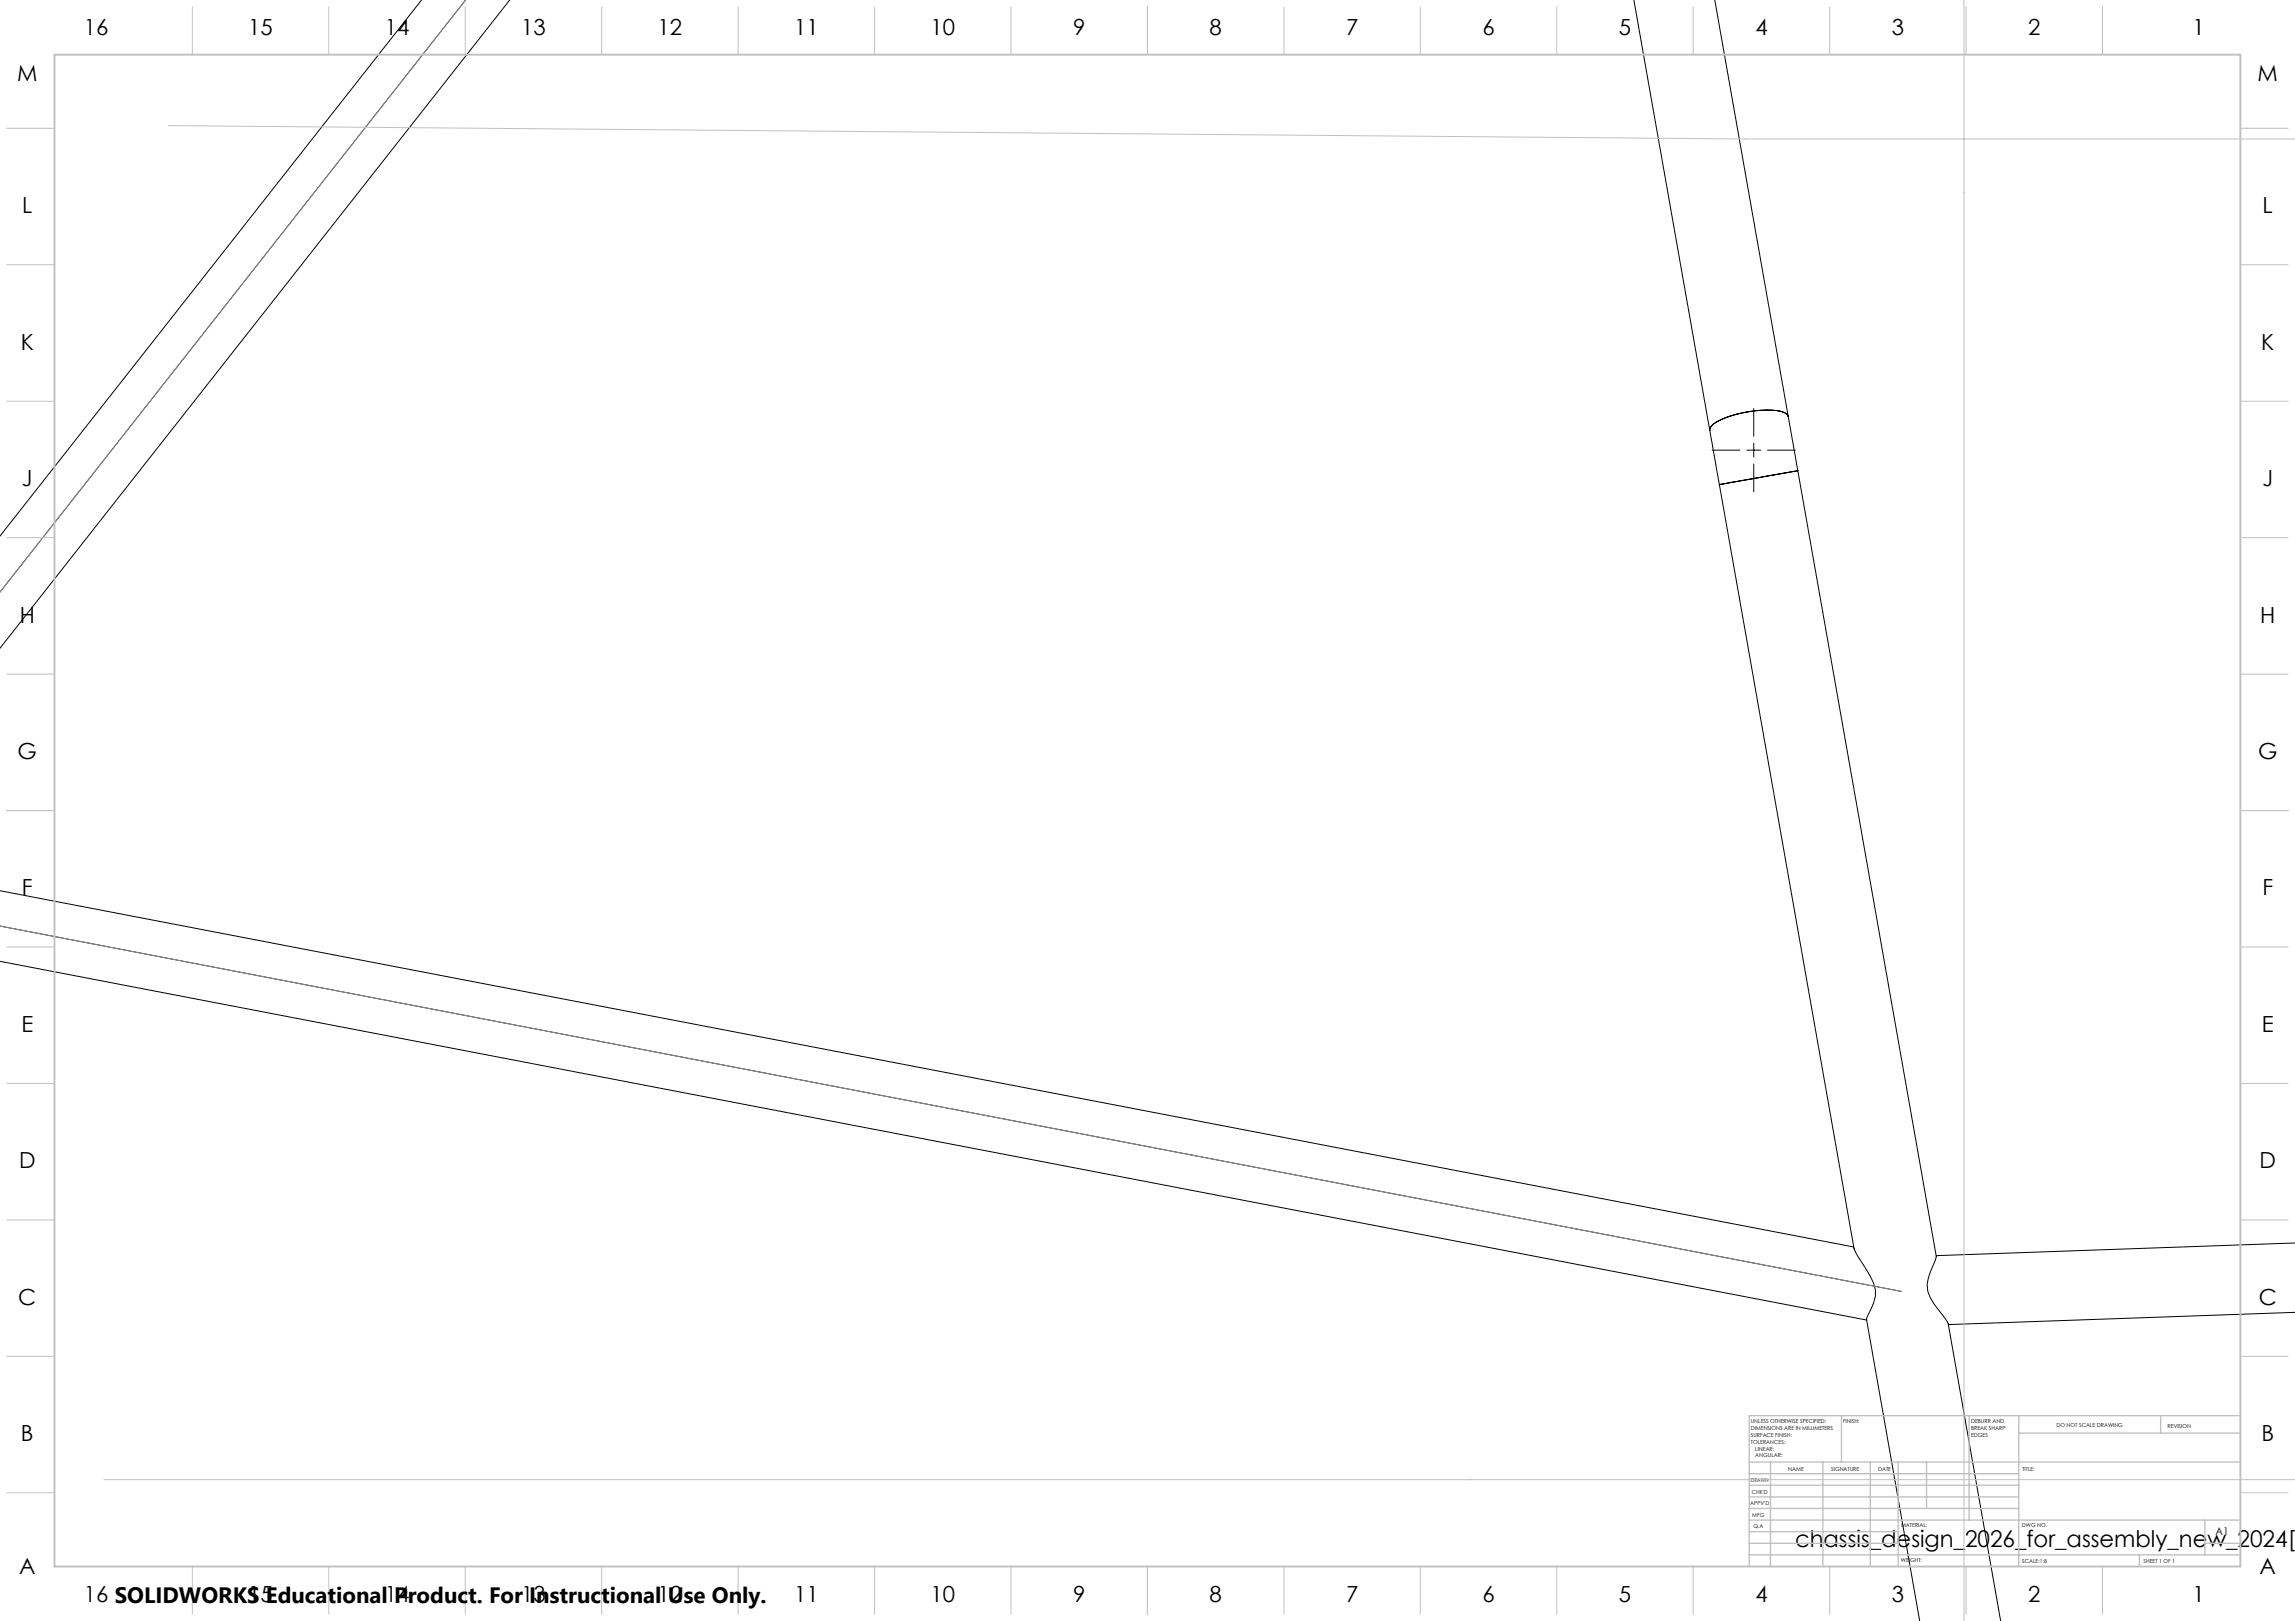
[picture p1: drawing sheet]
<svg xmlns="http://www.w3.org/2000/svg" width="841mm" height="594mm" viewBox="0 0 841 594" stroke-linecap="round" stroke-linejoin="round" font-family="sans-serif">
<defs><g id="words">
<text font-size="8.5" x="657.8" y="566.7">chassis_design_2026_for_assembly_new_2024[1</text>
<g font-size="8.1">
<text x="30.7" y="13">16</text>
<text x="91" y="13">15</text>
<text x="141" y="13">14</text>
<text x="191" y="13">13</text>
<text x="241" y="13">12</text>
<text x="291" y="13">11</text>
<text x="341" y="13">10</text>
<text x="393.2" y="13">9</text>
<text x="443.2" y="13">8</text>
<text x="493.2" y="13">7</text>
<text x="543.2" y="13">6</text>
<text x="593.2" y="13">5</text>
<text x="643.2" y="13">4</text>
<text x="693.2" y="13">3</text>
<text x="743.2" y="13">2</text>
<text x="803.5" y="13">1</text>
<text x="6.3" y="29.6">M</text>
<text x="827.3" y="29.6">M</text>
<text x="8.1" y="78.1">L</text>
<text x="829.1" y="78.1">L</text>
<text x="7.6" y="128.1">K</text>
<text x="828.6" y="128.1">K</text>
<text x="8" y="178.1">J</text>
<text x="829" y="178.1">J</text>
<text x="7.2" y="228.1">H</text>
<text x="828.2" y="228.1">H</text>
<text x="6.5" y="278.1">G</text>
<text x="827.5" y="278.1">G</text>
<text x="8" y="328.1">F</text>
<text x="829" y="328.1">F</text>
<text x="7.8" y="378.1">E</text>
<text x="828.8" y="378.1">E</text>
<text x="7" y="428.1">D</text>
<text x="828" y="428.1">D</text>
<text x="6.7" y="478.1">C</text>
<text x="827.7" y="478.1">C</text>
<text x="7.7" y="528.1">B</text>
<text x="828.7" y="528.1">B</text>
<text x="7" y="576.6">A</text>
<text x="828" y="576.6">A</text>
<text x="30.7" y="587">16 SOLIDWORKS Educational Product. For Instructional Use Only.</text>
<text x="91" y="587">15</text>
<text x="141" y="587">14</text>
<text x="191" y="587">13</text>
<text x="241" y="587">12</text>
<text x="291" y="587">11</text>
<text x="341" y="587">10</text>
<text x="393.2" y="587">9</text>
<text x="443.2" y="587">8</text>
<text x="493.2" y="587">7</text>
<text x="543.2" y="587">6</text>
<text x="593.2" y="587">5</text>
<text x="643.2" y="587">4</text>
<text x="693.2" y="587">3</text>
<text x="743.2" y="587">2</text>
<text x="803.5" y="587">1</text>
</g>
<text font-size="3.9" x="811.9" y="562.5">A1</text>
<g font-size="2">
<text x="641.6" y="521.6">UNLESS OTHERWISE SPECIFIED:</text>
<text x="675.4" y="521.6">FINISH:</text>
<text x="722.3" y="521.5">DEBURR AND</text>
<text x="641.6" y="524.1">DIMENSIONS ARE IN MILLIMETERS</text>
<text x="641.6" y="526.6">SURFACE FINISH:</text>
<text x="722.3" y="524">BREAK SHARP</text>
<text x="722.3" y="526.5">EDGES</text>
<text x="753.6" y="523">DO NOT SCALE DRAWING</text>
<text x="794.3" y="523.2">REVISION</text>
<text x="641.6" y="529.1">TOLERANCES:</text>
<text x="643.2" y="531.6">LINEAR:</text>
<text x="643.2" y="534.1">ANGULAR:</text>
<text x="655.3" y="539">NAME</text>
<text x="671" y="538.9">SIGNATURE</text>
<text x="688.2" y="538.9">DATE</text>
<text x="741.1" y="538.9">TITLE:</text>
<text x="641.6" y="543.1">DRAWN</text>
<text x="641.4" y="551.4">APPV'D</text>
<text x="641.9" y="547.3">CHK'D</text>
<text x="642.1" y="555.8">MFG</text>
<text x="642.5" y="560">Q.A</text>
<text x="696.6" y="559.5">MATERIAL:</text>
<text x="741" y="559.5">DWG NO.</text>
<text x="696.6" y="572.5">WEIGHT:</text>
<text x="741.1" y="572.6">SCALE:1:8</text>
<text x="785.5" y="572.6">SHEET 1 OF 1</text>
</g>
</g></defs>
<g fill="none" stroke="#000" stroke-width=".37">
<path d="M154.5 -.1l-154.5 196.6M186.8 -.1l-186.8 237.7M598.7 -.1l27.8 157.7M628.4 -.1l26.9 152.7M626.5 157.6l3.6 19.9M642.7 149.7v10.2M655.3 152.6l3.5 19.9M655.3 152.6a2.98 2.98 0 0 0-2.7-1.9 39.4 39.4 0 0 0-24.5 4.6 2.7 2.7 0 0 0-1.6 2.3M627.4 165h10.2M630.1 177.5l49.3 280 2.3 4.2a33.2 33.2 0 0 1 5.5 11 16 16 0 0 1-2.5 8.9l-.7 1.9M640.1 165h5.1M642.7 162.4v5.1"/>
<path d="M642.7 170v10.2M647.7 165h10.2M658.8 172.5l-28.7 5M658.8 172.5l50.8 287.9-.9 2.5a28.2 28.2 0 0 0-2.5 7.8 14.1 14.1 0 0 0 3.9 9l2.6 3.3 1.1 2M0 326.4l679.3 130.5M0 352.3l684 131.4M841.1 455.5l-131.6 4.6M684 483.5l19.5 110.6M713.9 485.1l19.3 109M841.1 480.9l-127.1 4.5"/>
</g>
<path d="M170.7 -.1l-170.7 217.1M0 339.3l697 134" fill="none" stroke="#808080" stroke-width=".37"/>
<g fill="none" stroke="#c0c0c0" stroke-width=".37">
<path d="M719.7 -.1v594.2M70.5 2.5v17.5M120.5 2.5v17.5M170.5 2.5v17.5M220.5 2.5v17.5M270.5 2.5v17.5M320.5 2.5v17.5M370.5 2.5v17.5M420.5 2.5v17.5M470.5 2.5v17.5M520.5 2.5v17.5M570.5 2.5v17.5"/>
<path d="M620.5 2.5v17.5M670.5 2.5v17.5M720.5 2.5v17.5M770.5 2.5v17.5M2.5 47h17.5M61.7 46l578.1 4.9h201.3M821 47h17.5M2.5 97h17.5M821 97h17.5M2.5 147h17.5M821 147h17.5M2.5 197h17.5"/>
<path d="M821 197h17.5M2.5 247h17.5M821 247h17.5M2.5 297h17.5M821 297h17.5M2.5 347h17.5M821 347h17.5M2.5 397h17.5M821 397h17.5M2.5 447h17.5M821 447h17.5M2.5 497h17.5"/>
<path d="M821 497h17.5M2.5 547h17.5M38.1 542.2h803M821 547h17.5M70.5 574v17.5M120.5 574v17.5M170.5 574v17.5M220.5 574v17.5M270.5 574v17.5M320.5 574v17.5M370.5 574v17.5M420.5 574v17.5"/>
<path d="M470.5 574v17.5M520.5 574v17.5M570.5 574v17.5M620.5 574v17.5M670.5 574v17.5M720.5 574v17.5M770.5 574v17.5"/>
</g>
<g fill="none" stroke="#c0c0c0" stroke-width=".5">
<path d="M674.8 518.8v17M721.6 518.8v38.2M739.8 518.8v55.2M791.8 518.8v6.3M821 518.8h-180v55.2M641 535.8h180M648.8 535.8v38.2M668 535.8v38.2M685.4 535.8v38.2M695.6 535.8v38.2M706 535.8v17M739.8 525.1h81.2"/>
<path d="M641 552.8h98.8M641 548.5h98.8M641 544.3h98.8M641 540h98.8M641 557h180M808 557v12.8M641 569.8h180M641 565.5h54.6M641 561.3h54.6M784 569.8v4.2M808 565.5h13"/>
</g>
<path d="M20 20h801v554h-801z" fill="none" stroke="#c0c0c0" stroke-width=".7"/>
<use href="#words"/>
</svg>
